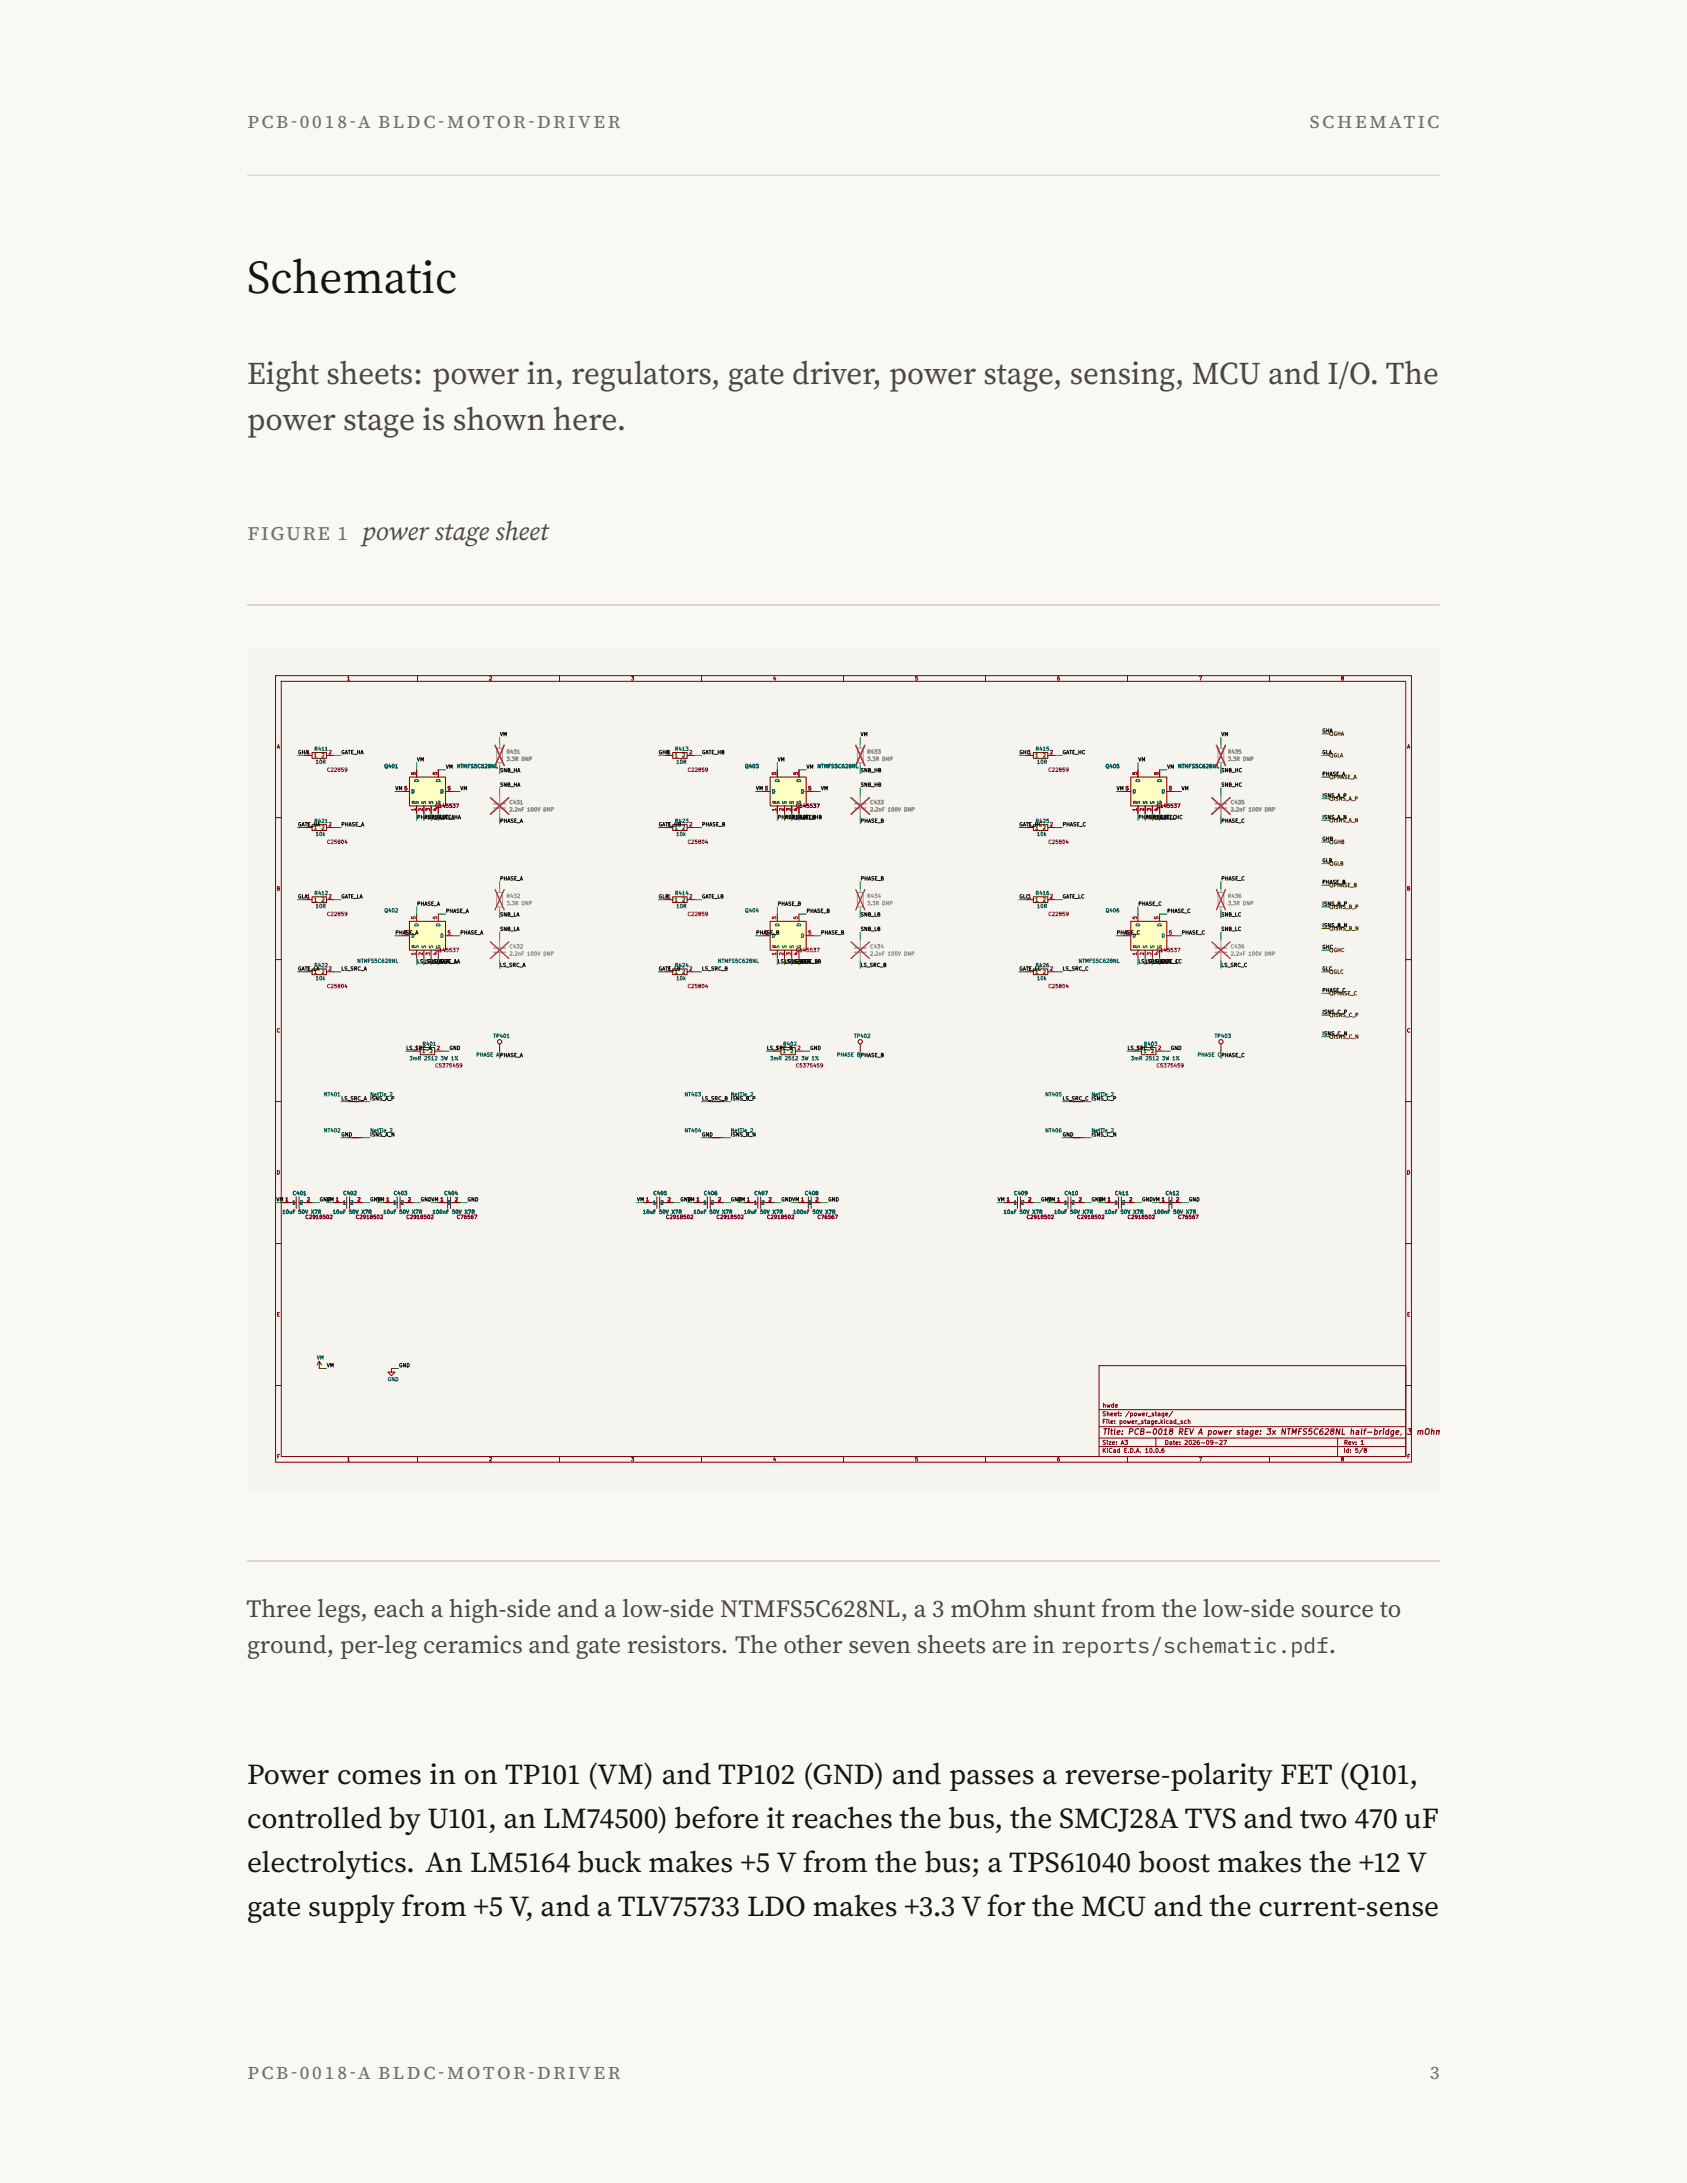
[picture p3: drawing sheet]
<svg xmlns="http://www.w3.org/2000/svg" width="216mm" height="279mm" viewBox="0 0 216 279" stroke-linecap="round" stroke-linejoin="round" font-family="sans-serif">
<defs><g id="words">
<text font-size="6" fill="#15140f" x="31.6" y="37.5">Schematic</text>
<g font-size="4" fill="#4a4740">
<text x="31.6" y="49.1">Eight sheets: power in, regulators, gate driver, power stage, sensing, MCU and I/O. The</text>
<text x="31.6" y="55.1">power stage is shown here.</text>
</g>
<g font-size="3.7" fill="#15140f">
<text x="31.6" y="228.4">Power comes in on TP101 (VM) and TP102 (GND) and passes a reverse-polarity FET (Q101,</text>
<text x="31.6" y="234">controlled by U101, an LM74500) before it reaches the bus, the SMCJ28A TVS and two 470 uF</text>
<text x="31.6" y="239.6">electrolytics. An LM5164 buck makes +5 V from the bus; a TPS61040 boost makes the +12 V</text>
<text x="31.6" y="245.3">gate supply from +5 V, and a TLV75733 LDO makes +3.3 V for the MCU and the current-sense</text>
</g>
<g font-size="3.2" fill="#4a4740">
<text x="31.5" y="206.9">Three legs, each a high-side and a low-side NTMFS5C628NL, a 3 mOhm shunt from the low-side source to</text>
<text x="31.6" y="211.5">ground, per-leg ceramics and gate resistors. The other seven sheets are in</text>
<text x="170.1" y="211.5">.</text>
</g>
<text font-size="3" fill="#77716a" x="31.6" y="69.1">FIGURE 1 power stage sheet</text>
<g font-size="2.8" fill="#77716a">
<text x="31.6" y="16.3">PCB‐0018‐A BLDC‐MOTOR‐DRIVER</text>
<text x="167.6" y="16.3">SCHEMATIC</text>
<text x="31.6" y="266">PCB‐0018‐A BLDC‐MOTOR‐DRIVER</text>
<text x="182.9" y="266">3</text>
</g>
<text font-size="2.7" fill="#4a4740" x="135.8" y="211.5">reports/schematic.pdf</text>
<g font-size=".7" fill="#840000">
<text x="141" y="183.8">Title: PCB-0018 REV A power stage: 3x NTMFS5C628NL half-bridge,</text>
<text x="179.9" y="183.8">3</text>
<text x="181.2" y="183.8">mOhm Kelvin shunts</text>
</g>
<g font-size=".5" fill="#840000">
<text x="44.3" y="87.2">1</text>
<text x="62.5" y="87.2">2</text>
<text x="80.7" y="87.2">3</text>
<text x="98.9" y="87.2">4</text>
<text x="117" y="87.2">5</text>
<text x="135.2" y="87.2">6</text>
<text x="153.4" y="87.2">7</text>
<text x="171.5" y="87.2">8</text>
<text x="35.4" y="95.9">A</text>
<text x="180" y="95.9">A</text>
<text x="35.3" y="114.1">B</text>
<text x="180" y="114.1">B</text>
<text x="35.3" y="132.3">C</text>
<text x="180" y="132.3">C</text>
<text x="35.3" y="150.4">D</text>
<text x="180" y="150.4">D</text>
<text x="35.4" y="168.6">E</text>
<text x="180" y="168.6">E</text>
<text x="141" y="185.1">Size: A3</text>
<text x="141" y="182.4">File: power_stage.kicad_sch</text>
<text x="141" y="181.4">Sheet: /power_stage/</text>
<text x="141" y="180.3">hwde</text>
<text x="149" y="185.1">Date: 2026-09-27</text>
<text x="171.9" y="185">Rev: 1</text>
<text x="35.4" y="186.8">F</text>
<text x="44.3" y="187.1">1</text>
<text x="62.5" y="187.1">2</text>
<text x="80.7" y="187.1">3</text>
<text x="98.9" y="187.1">4</text>
<text x="117" y="187.1">5</text>
<text x="135.2" y="187.1">6</text>
<text x="141" y="186.1">KiCad E.D.A. 10.0.6</text>
<text x="153.4" y="187.1">7</text>
<text x="171.5" y="187.1">8</text>
<text x="171.9" y="186.1">Id: 5/8</text>
<text x="180" y="186.8">F</text>
</g>
<g font-size=".5" fill="#0f0f0f">
<text x="63.9" y="94.3">VM</text>
<text x="110.1" y="94.3">VM</text>
<text x="156.2" y="94.3">VM</text>
<text x="169.2" y="93.9">GHA</text>
<text x="38.1" y="96.6">GHA</text>
<text x="43.6" y="96.6">GATE_HA</text>
<text x="50.5" y="101.3">VM 5</text>
<text x="53.3" y="97.6">VM</text>
<text x="57" y="98.5">VM</text>
<text x="58.9" y="101.3">VM</text>
<text x="63.9" y="100.8">SNB_HA</text>
<text x="63.9" y="98.9">SNB_HA</text>
<text x="84.2" y="96.6">GHB</text>
<text x="89.8" y="96.6">GATE_HB</text>
<text x="96.7" y="101.3">VM 5</text>
<text x="99.5" y="97.6">VM</text>
<text x="103.2" y="98.5">VM</text>
<text x="105" y="101.3">VM</text>
<text x="110.1" y="98.9">SNB_HB</text>
<text x="110.1" y="100.8">SNB_HB</text>
<text x="130.4" y="96.6">GHC</text>
<text x="135.9" y="96.6">GATE_HC</text>
<text x="142.9" y="101.3">VM 5</text>
<text x="145.6" y="97.6">VM</text>
<text x="149.3" y="98.5">VM</text>
<text x="151.2" y="101.3">VM</text>
<text x="156.2" y="100.8">SNB_HC</text>
<text x="156.2" y="98.9">SNB_HC</text>
<text x="169.2" y="99.4">PHASE_A</text>
<text x="169.2" y="96.6">GLA</text>
<text x="38.1" y="105.9">GATE_HA</text>
<text x="43.6" y="105.9">PHASE_A</text>
<text x="53.3" y="104.9">PHASE_A</text>
<text x="56.1" y="104.9">GATE_HA</text>
<text x="63.9" y="105.4">PHASE_A</text>
<text x="84.2" y="105.9">GATE_HB</text>
<text x="89.8" y="105.9">PHASE_B</text>
<text x="99.5" y="104.9">PHASE_B</text>
<text x="100.4" y="104.9">PHASE_B</text>
<text x="101.3" y="104.9">PHASE_B</text>
<text x="102.2" y="104.9">GATE_HB</text>
<text x="110.1" y="105.4">PHASE_B</text>
<text x="130.4" y="105.9">GATE_HC</text>
<text x="135.9" y="105.9">PHASE_C</text>
<text x="145.6" y="104.9">PHASE_C</text>
<text x="146.5" y="104.9">PHASE_C</text>
<text x="147.5" y="104.9">PHASE_C</text>
<text x="148.4" y="104.9">GATE_HC</text>
<text x="156.2" y="105.4">PHASE_C</text>
<text x="169.2" y="107.7">GHB</text>
<text x="169.2" y="102.2">ISNS_A_P</text>
<text x="169.2" y="104.9">ISNS_A_N</text>
<text x="63.9" y="112.8">PHASE_A</text>
<text x="110.1" y="112.8">PHASE_B</text>
<text x="156.2" y="112.8">PHASE_C</text>
<text x="169.2" y="110.5">GLB</text>
<text x="169.2" y="113.3">PHASE_B</text>
<text x="38.1" y="115.1">GLA1</text>
<text x="43.6" y="115.1">GATE_LA</text>
<text x="50.5" y="119.7">PHASE_A</text>
<text x="53.3" y="116">PHASE_A</text>
<text x="57" y="116.9">PHASE_A</text>
<text x="58.9" y="119.7">PHASE_A</text>
<text x="63.9" y="119.3">SNB_LA</text>
<text x="63.9" y="117.4">SNB_LA</text>
<text x="84.2" y="115.1">GLB</text>
<text x="89.8" y="115.1">GATE_LB</text>
<text x="96.7" y="119.7">PHASE_B</text>
<text x="99.5" y="116">PHASE_B</text>
<text x="103.2" y="116.9">PHASE_B</text>
<text x="105" y="119.7">PHASE_B</text>
<text x="110.1" y="117.4">SNB_LB</text>
<text x="110.1" y="119.3">SNB_LB</text>
<text x="130.4" y="115.1">GLC</text>
<text x="135.9" y="115.1">GATE_LC</text>
<text x="142.9" y="119.7">PHASE_C</text>
<text x="145.6" y="116">PHASE_C</text>
<text x="149.3" y="116.9">PHASE_C</text>
<text x="151.2" y="119.7">PHASE_C</text>
<text x="156.2" y="117.4">SNB_LC</text>
<text x="156.2" y="119.3">SNB_LC</text>
<text x="169.2" y="116">ISNS_B_P</text>
<text x="169.2" y="118.8">ISNS_B_N</text>
<text x="38.1" y="124.3">GATE_LA</text>
<text x="43.6" y="124.3">LS_SRC_A</text>
<text x="53.3" y="123.4">LS_SRC_A</text>
<text x="54.2" y="123.4">LS_SRC_A</text>
<text x="55.2" y="123.4">LS_SRC_A</text>
<text x="56.1" y="123.4">GATE_LA</text>
<text x="63.9" y="123.9">LS_SRC_A</text>
<text x="84.2" y="124.3">GATE_LB</text>
<text x="89.8" y="124.3">LS_SRC_B</text>
<text x="100.4" y="123.4">LS_SRC_B</text>
<text x="101.3" y="123.4">LS_SRC_B</text>
<text x="102.2" y="123.4">GATE_LB</text>
<text x="110.1" y="123.9">LS_SRC_B</text>
<text x="130.4" y="124.3">GATE_LC</text>
<text x="135.9" y="124.3">LS_SRC_C</text>
<text x="145.6" y="123.4">LS_SRC_C</text>
<text x="146.5" y="123.4">LS_SRC_C</text>
<text x="148.4" y="123.4">GATE_LC</text>
<text x="156.2" y="123.9">LS_SRC_C</text>
<text x="169.2" y="121.6">GHC</text>
<text x="169.2" y="124.3">GLC</text>
<text x="169.2" y="127.1">PHASE_C</text>
<text x="169.2" y="129.9">ISNS_C_P</text>
<text x="51.9" y="134.5">LS_SRC_A</text>
<text x="57.5" y="134.5">GND</text>
<text x="98.1" y="134.5">LS_SRC_B</text>
<text x="103.6" y="134.5">GND</text>
<text x="144.2" y="134.5">LS_SRC_C</text>
<text x="149.8" y="134.5">GND</text>
<text x="169.2" y="132.6">ISNS_C_N</text>
<text x="43.6" y="140.9">LS_SRC_A</text>
<text x="47.3" y="140.9">ISNS_A_P</text>
<text x="89.8" y="140.9">LS_SRC_B ISNS_B_P</text>
<text x="135.9" y="140.9">LS_SRC_C ISNS_C_P</text>
<text x="43.6" y="145.6">GND</text>
<text x="47.3" y="145.6">ISNS_A_N</text>
<text x="89.8" y="145.6">GND</text>
<text x="93.5" y="145.6">ISNS_B_N</text>
<text x="135.9" y="145.6">GND</text>
<text x="139.6" y="145.6">ISNS_C_N</text>
<text x="35.3" y="153.9">VM 1</text>
<text x="40.9" y="153.9">GND</text>
<text x="41.8" y="153.9">VM 1</text>
<text x="47.3" y="153.9">GND</text>
<text x="48.2" y="153.9">VM 1</text>
<text x="53.8" y="153.9">GNDVM 1</text>
<text x="59.8" y="153.9">GND</text>
<text x="81.5" y="153.9">VM 1</text>
<text x="87" y="153.9">GND</text>
<text x="87.9" y="153.9">VM 1</text>
<text x="93.5" y="153.9">GND</text>
<text x="94.4" y="153.9">VM 1</text>
<text x="99.9" y="153.9">GNDVM 1</text>
<text x="105.9" y="153.9">GND</text>
<text x="127.6" y="153.9">VM 1</text>
<text x="133.2" y="153.9">GND</text>
<text x="134.1" y="153.9">VM 1</text>
<text x="139.6" y="153.9">GND</text>
<text x="140.5" y="153.9">VM 1</text>
<text x="146.1" y="153.9">GNDVM 1</text>
<text x="152.1" y="153.9">GND</text>
<text x="41.8" y="175.1">VM</text>
<text x="51" y="175.1">GND</text>
</g>
<g font-size=".5" fill="#725600">
<text x="170.6" y="94.3">GHA</text>
<text x="170.6" y="99.8">PHASE_A</text>
<text x="170.6" y="97">GLA</text>
<text x="170.6" y="102.6">ISNS_A_P</text>
<text x="170.6" y="105.3">ISNS_A_N</text>
<text x="170.6" y="108.1">GHB</text>
<text x="170.6" y="113.7">PHASE_B</text>
<text x="170.6" y="110.9">GLB</text>
<text x="170.6" y="119.2">ISNS_B_N</text>
<text x="170.6" y="116.4">ISNS_B_P</text>
<text x="170.6" y="124.7">GLC</text>
<text x="170.6" y="122">GHC</text>
<text x="170.6" y="130.3">ISNS_C_P</text>
<text x="170.6" y="127.5">PHASE_C</text>
<text x="170.6" y="133">ISNS_C_N</text>
</g>
<g font-size=".5" fill="#a90000">
<text x="39.2" y="96.6">1</text>
<text x="42" y="96.6">2</text>
<text x="51.7" y="101.3">5</text>
<text x="53.3" y="99.3" transform="rotate(-90 53.3 99.3)">5</text>
<text x="56" y="99.3" transform="rotate(-90 56 99.3)">5</text>
<text x="57.2" y="101.3">5</text>
<text x="85.4" y="96.6">1</text>
<text x="88.1" y="96.6">2</text>
<text x="97.8" y="101.3">5</text>
<text x="99.4" y="99.3" transform="rotate(-90 99.4 99.3)">5</text>
<text x="102.2" y="99.3" transform="rotate(-90 102.2 99.3)">5</text>
<text x="103.4" y="101.3">5</text>
<text x="131.5" y="96.6">1</text>
<text x="134.3" y="96.6">2</text>
<text x="144" y="101.3">5</text>
<text x="145.6" y="99.3" transform="rotate(-90 145.6 99.3)">5</text>
<text x="148.4" y="99.3" transform="rotate(-90 148.4 99.3)">5</text>
<text x="149.5" y="101.3">5</text>
<text x="39.2" y="105.9">1</text>
<text x="42" y="105.9">2</text>
<text x="53.3" y="103.9" transform="rotate(-90 53.3 103.9)">1</text>
<text x="54.2" y="103.9" transform="rotate(-90 54.2 103.9)">2</text>
<text x="55.1" y="103.9" transform="rotate(-90 55.1 103.9)">3</text>
<text x="56" y="103.9" transform="rotate(-90 56 103.9)">4</text>
<text x="85.4" y="105.9">1</text>
<text x="88.1" y="105.9">2</text>
<text x="99.4" y="103.9" transform="rotate(-90 99.4 103.9)">1</text>
<text x="100.4" y="103.9" transform="rotate(-90 100.4 103.9)">2</text>
<text x="101.3" y="103.9" transform="rotate(-90 101.3 103.9)">3</text>
<text x="102.2" y="103.9" transform="rotate(-90 102.2 103.9)">4</text>
<text x="131.5" y="105.9">1</text>
<text x="134.3" y="105.9">2</text>
<text x="145.6" y="103.9" transform="rotate(-90 145.6 103.9)">1</text>
<text x="146.5" y="103.9" transform="rotate(-90 146.5 103.9)">2</text>
<text x="147.4" y="103.9" transform="rotate(-90 147.4 103.9)">3</text>
<text x="148.4" y="103.9" transform="rotate(-90 148.4 103.9)">4</text>
<text x="42" y="115.1">2</text>
<text x="51.7" y="119.7">5</text>
<text x="53.3" y="117.7" transform="rotate(-90 53.3 117.7)">5</text>
<text x="56" y="117.7" transform="rotate(-90 56 117.7)">5</text>
<text x="57.2" y="119.7">5</text>
<text x="85.4" y="115.1">1</text>
<text x="88.1" y="115.1">2</text>
<text x="97.8" y="119.7">5</text>
<text x="99.4" y="117.7" transform="rotate(-90 99.4 117.7)">5</text>
<text x="102.2" y="117.7" transform="rotate(-90 102.2 117.7)">5</text>
<text x="103.4" y="119.7">5</text>
<text x="131.5" y="115.1">1</text>
<text x="134.3" y="115.1">2</text>
<text x="144" y="119.7">5</text>
<text x="145.6" y="117.7" transform="rotate(-90 145.6 117.7)">5</text>
<text x="148.4" y="117.7" transform="rotate(-90 148.4 117.7)">5</text>
<text x="149.5" y="119.7">5</text>
<text x="39.2" y="124.3">1</text>
<text x="42" y="124.3">2</text>
<text x="53.3" y="122.3" transform="rotate(-90 53.3 122.3)">1</text>
<text x="54.2" y="122.3" transform="rotate(-90 54.2 122.3)">2</text>
<text x="55.1" y="122.3" transform="rotate(-90 55.1 122.3)">3</text>
<text x="56" y="122.3" transform="rotate(-90 56 122.3)">4</text>
<text x="85.4" y="124.3">1</text>
<text x="88.1" y="124.3">2</text>
<text x="99.4" y="122.3" transform="rotate(-90 99.4 122.3)">1</text>
<text x="100.4" y="122.3" transform="rotate(-90 100.4 122.3)">2</text>
<text x="101.3" y="122.3" transform="rotate(-90 101.3 122.3)">3</text>
<text x="102.2" y="122.3" transform="rotate(-90 102.2 122.3)">4</text>
<text x="131.5" y="124.3">1</text>
<text x="134.3" y="124.3">2</text>
<text x="145.6" y="122.3" transform="rotate(-90 145.6 122.3)">1</text>
<text x="146.5" y="122.3" transform="rotate(-90 146.5 122.3)">2</text>
<text x="147.4" y="122.3" transform="rotate(-90 147.4 122.3)">3</text>
<text x="148.4" y="122.3" transform="rotate(-90 148.4 122.3)">4</text>
<text x="53.1" y="134.5">1</text>
<text x="55.8" y="134.5">2</text>
<text x="99.2" y="134.5">1</text>
<text x="102" y="134.5">2</text>
<text x="145.4" y="134.5">1</text>
<text x="148.1" y="134.5">2</text>
<text x="36.4" y="153.9">1</text>
<text x="39.2" y="153.9">2</text>
<text x="42.9" y="153.9">1</text>
<text x="45.7" y="153.9">2</text>
<text x="49.4" y="153.9">1</text>
<text x="52.1" y="153.9">2</text>
<text x="56.3" y="153.9">1</text>
<text x="58.1" y="153.9">2</text>
<text x="82.6" y="153.9">1</text>
<text x="85.4" y="153.9">2</text>
<text x="89.1" y="153.9">1</text>
<text x="91.8" y="153.9">2</text>
<text x="95.5" y="153.9">1</text>
<text x="98.3" y="153.9">2</text>
<text x="102.4" y="153.9">1</text>
<text x="104.3" y="153.9">2</text>
<text x="128.8" y="153.9">1</text>
<text x="131.5" y="153.9">2</text>
<text x="135.2" y="153.9">1</text>
<text x="138" y="153.9">2</text>
<text x="141.7" y="153.9">1</text>
<text x="144.4" y="153.9">2</text>
<text x="148.6" y="153.9">1</text>
<text x="150.4" y="153.9">2</text>
</g>
<g font-size=".5" fill="#006464">
<text x="40.1" y="97">1</text>
<text x="40.2" y="96.2">R411</text>
<text x="40.3" y="97.9">10R</text>
<text x="41.1" y="97">2</text>
<text x="49.1" y="98.4">Q401</text>
<text x="52.6" y="101.7">D</text>
<text x="53.7" y="100.2" transform="rotate(-90 53.7 100.2)">D</text>
<text x="56.3" y="101.7">D</text>
<text x="56.4" y="100.2" transform="rotate(-90 56.4 100.2)">D</text>
<text x="58.4" y="98.4">NTMFS5C628NL</text>
<text x="86.3" y="97">1</text>
<text x="86.3" y="96.2">R413</text>
<text x="86.5" y="97.9">10R</text>
<text x="87.2" y="97">2</text>
<text x="95.3" y="98.4">Q403</text>
<text x="98.7" y="101.7">D</text>
<text x="99.8" y="100.2" transform="rotate(-90 99.8 100.2)">D</text>
<text x="102.4" y="101.7">D</text>
<text x="102.6" y="100.2" transform="rotate(-90 102.6 100.2)">D</text>
<text x="104.6" y="98.4">NTMFS5C628NL</text>
<text x="132.4" y="97">1</text>
<text x="132.5" y="96.2">R415</text>
<text x="132.6" y="97.9">10R</text>
<text x="133.4" y="97">2</text>
<text x="141.4" y="98.4">Q405</text>
<text x="144.9" y="101.7">D</text>
<text x="146" y="100.2" transform="rotate(-90 146 100.2)">D</text>
<text x="148.6" y="101.7">D</text>
<text x="148.8" y="100.2" transform="rotate(-90 148.8 100.2)">D</text>
<text x="150.7" y="98.4">NTMFS5C628NL</text>
<text x="40.1" y="106.3">1</text>
<text x="40.2" y="105.4">R421</text>
<text x="40.3" y="107.1">10k</text>
<text x="41.1" y="106.3">2</text>
<text x="53.7" y="103" transform="rotate(-90 53.7 103)">S</text>
<text x="54.6" y="103" transform="rotate(-90 54.6 103)">S</text>
<text x="55.5" y="103" transform="rotate(-90 55.5 103)">S</text>
<text x="56.4" y="103" transform="rotate(-90 56.4 103)">G</text>
<text x="86.3" y="106.3">1</text>
<text x="86.3" y="105.4">R423</text>
<text x="86.5" y="107.1">10k</text>
<text x="87.2" y="106.3">2</text>
<text x="99.8" y="103" transform="rotate(-90 99.8 103)">S</text>
<text x="100.8" y="103" transform="rotate(-90 100.8 103)">S</text>
<text x="101.7" y="103" transform="rotate(-90 101.7 103)">S</text>
<text x="102.6" y="103" transform="rotate(-90 102.6 103)">G</text>
<text x="132.4" y="106.3">1</text>
<text x="132.5" y="105.4">R425</text>
<text x="132.6" y="107.1">10k</text>
<text x="133.4" y="106.3">2</text>
<text x="146" y="103" transform="rotate(-90 146 103)">S</text>
<text x="146.9" y="103" transform="rotate(-90 146.9 103)">S</text>
<text x="147.8" y="103" transform="rotate(-90 147.8 103)">S</text>
<text x="148.8" y="103" transform="rotate(-90 148.8 103)">G</text>
<text x="40.1" y="115.5">1</text>
<text x="40.2" y="114.7">R412</text>
<text x="40.3" y="116.3">10R</text>
<text x="41.1" y="115.5">2</text>
<text x="49.1" y="116.9">Q402</text>
<text x="53.7" y="118.6" transform="rotate(-90 53.7 118.6)">D</text>
<text x="56.4" y="118.6" transform="rotate(-90 56.4 118.6)">D</text>
<text x="86.3" y="115.5">1</text>
<text x="86.3" y="114.7">R414</text>
<text x="86.5" y="116.3">10R</text>
<text x="87.2" y="115.5">2</text>
<text x="95.3" y="116.9">Q404</text>
<text x="99.8" y="118.6" transform="rotate(-90 99.8 118.6)">D</text>
<text x="102.6" y="118.6" transform="rotate(-90 102.6 118.6)">D</text>
<text x="132.4" y="115.5">1</text>
<text x="132.5" y="114.7">R416</text>
<text x="132.6" y="116.3">10R</text>
<text x="133.4" y="115.5">2</text>
<text x="141.4" y="116.9">Q406</text>
<text x="146" y="118.6" transform="rotate(-90 146 118.6)">D</text>
<text x="148.8" y="118.6" transform="rotate(-90 148.8 118.6)">D</text>
<text x="40.1" y="124.7">1</text>
<text x="40.2" y="123.9">R422</text>
<text x="40.3" y="125.6">10k</text>
<text x="41.1" y="124.7">2</text>
<text x="45.7" y="123.3">NTMFS5C628NL</text>
<text x="52.6" y="120.1">D</text>
<text x="53.7" y="121.4" transform="rotate(-90 53.7 121.4)">S</text>
<text x="54.6" y="121.4" transform="rotate(-90 54.6 121.4)">S</text>
<text x="55.5" y="121.4" transform="rotate(-90 55.5 121.4)">S</text>
<text x="56.3" y="120.1">D</text>
<text x="56.4" y="121.4" transform="rotate(-90 56.4 121.4)">G</text>
<text x="86.3" y="124.7">1</text>
<text x="86.3" y="123.9">R424</text>
<text x="86.5" y="125.6">10k</text>
<text x="87.2" y="124.7">2</text>
<text x="91.8" y="123.3">NTMFS5C628NL</text>
<text x="98.7" y="120.1">D</text>
<text x="99.8" y="121.4" transform="rotate(-90 99.8 121.4)">S</text>
<text x="100.8" y="121.4" transform="rotate(-90 100.8 121.4)">S</text>
<text x="101.7" y="121.4" transform="rotate(-90 101.7 121.4)">S</text>
<text x="102.4" y="120.1">D</text>
<text x="102.6" y="121.4" transform="rotate(-90 102.6 121.4)">G</text>
<text x="132.4" y="124.7">1</text>
<text x="132.5" y="123.9">R426</text>
<text x="132.6" y="125.6">10k</text>
<text x="133.4" y="124.7">2</text>
<text x="138" y="123.3">NTMFS5C628NL</text>
<text x="144.9" y="120.1">D</text>
<text x="146" y="121.4" transform="rotate(-90 146 121.4)">S</text>
<text x="146.9" y="121.4" transform="rotate(-90 146.9 121.4)">S</text>
<text x="147.8" y="121.4" transform="rotate(-90 147.8 121.4)">S</text>
<text x="148.6" y="120.1">D</text>
<text x="148.8" y="121.4" transform="rotate(-90 148.8 121.4)">G</text>
<text x="52.4" y="135.8">3mR 2512 3W 1%</text>
<text x="54" y="134.9">1</text>
<text x="54" y="134">R401</text>
<text x="54.9" y="134.9">2</text>
<text x="60.9" y="135.3">PHASE APHASE_A</text>
<text x="63.1" y="132.9">TP401</text>
<text x="98.5" y="135.8">3mR 2512 3W 1%</text>
<text x="100.1" y="134.9">1</text>
<text x="100.2" y="134">R402</text>
<text x="101.1" y="134.9">2</text>
<text x="107.1" y="135.3">PHASE BPHASE_B</text>
<text x="109.2" y="132.9">TP402</text>
<text x="144.7" y="135.8">3mR 2512 3W 1%</text>
<text x="146.3" y="134.9">1</text>
<text x="146.3" y="134">R403</text>
<text x="147.2" y="134.9">2</text>
<text x="153.2" y="135.3">PHASE CPHASE_C</text>
<text x="155.4" y="132.9">TP403</text>
<text x="41.4" y="140.4">NT401</text>
<text x="47.3" y="140.4">NetTie_2</text>
<text x="87.5" y="140.4">NT403</text>
<text x="93.5" y="140.4">NetTie_2</text>
<text x="133.7" y="140.4">NT405</text>
<text x="139.6" y="140.4">NetTie_2</text>
<text x="41.4" y="145">NT402</text>
<text x="47.3" y="145">NetTie_2</text>
<text x="87.5" y="145">NT404</text>
<text x="93.5" y="145">NetTie_2</text>
<text x="133.7" y="145">NT406</text>
<text x="139.6" y="145">NetTie_2</text>
<text x="36.1" y="155.5">10uF 50V X7R</text>
<text x="37.3" y="154.3">1</text>
<text x="37.4" y="153.1">C401</text>
<text x="38.3" y="154.3">2</text>
<text x="42.5" y="155.5">10uF 50V X7R</text>
<text x="43.8" y="154.3">1</text>
<text x="43.9" y="153.1">C402</text>
<text x="44.8" y="154.3">2</text>
<text x="49" y="155.5">10uF 50V X7R</text>
<text x="50.3" y="154.3">1</text>
<text x="50.3" y="153.1">C403</text>
<text x="51.2" y="154.3">2</text>
<text x="55.3" y="155.5">100nF 50V X7R</text>
<text x="56.8" y="153.1">C404</text>
<text x="57.2" y="154.3">1</text>
<text x="57.2" y="154.3">2</text>
<text x="82.2" y="155.5">10uF 50V X7R</text>
<text x="83.5" y="154.3">1</text>
<text x="83.6" y="153.1">C405</text>
<text x="84.5" y="154.3">2</text>
<text x="88.7" y="155.5">10uF 50V X7R</text>
<text x="90" y="154.3">1</text>
<text x="90" y="153.1">C406</text>
<text x="90.9" y="154.3">2</text>
<text x="95.1" y="155.5">10uF 50V X7R</text>
<text x="96.4" y="154.3">1</text>
<text x="96.5" y="153.1">C407</text>
<text x="97.4" y="154.3">2</text>
<text x="101.4" y="155.5">100nF 50V X7R</text>
<text x="102.9" y="153.1">C408</text>
<text x="103.3" y="154.3">1</text>
<text x="103.4" y="154.3">2</text>
<text x="128.4" y="155.5">10uF 50V X7R</text>
<text x="129.7" y="154.3">1</text>
<text x="129.7" y="153.1">C409</text>
<text x="130.6" y="154.3">2</text>
<text x="134.8" y="155.5">10uF 50V X7R</text>
<text x="136.1" y="154.3">1</text>
<text x="136.2" y="153.1">C410</text>
<text x="137.1" y="154.3">2</text>
<text x="141.3" y="155.5">10uF 50V X7R</text>
<text x="142.6" y="154.3">1</text>
<text x="142.6" y="153.1">C411</text>
<text x="143.5" y="154.3">2</text>
<text x="147.6" y="155.5">100nF 50V X7R</text>
<text x="149.1" y="153.1">C412</text>
<text x="149.5" y="154.3">1</text>
<text x="149.5" y="154.3">2</text>
<text x="40.5" y="174.1">VM</text>
<text x="49.6" y="176.9">GND</text>
</g>
<g font-size=".5" fill="#840084">
<text x="41.8" y="98.9">C22859</text>
<text x="87.9" y="98.9">C22859</text>
<text x="134.1" y="98.9">C22859</text>
<text x="55.6" y="103.5">C145537</text>
<text x="101.8" y="103.5">C145537</text>
<text x="147.9" y="103.5">C145537</text>
<text x="41.8" y="108.1">C25804</text>
<text x="87.9" y="108.1">C25804</text>
<text x="134.1" y="108.1">C25804</text>
<text x="41.8" y="117.3">C22859</text>
<text x="87.9" y="117.3">C22859</text>
<text x="134.1" y="117.3">C22859</text>
<text x="55.6" y="122">C145537</text>
<text x="101.8" y="122">C145537</text>
<text x="147.9" y="122">C145537</text>
<text x="41.8" y="126.6">C25804</text>
<text x="87.9" y="126.6">C25804</text>
<text x="134.1" y="126.6">C25804</text>
<text x="55.6" y="136.7">C5375459</text>
<text x="101.8" y="136.7">C5375459</text>
<text x="147.9" y="136.7">C5375459</text>
<text x="39" y="156.1">C2918502</text>
<text x="45.5" y="156.1">C2918502</text>
<text x="51.9" y="156.1">C2918502</text>
<text x="58.4" y="156.1">C76567</text>
<text x="85.2" y="156.1">C2918502</text>
<text x="91.6" y="156.1">C2918502</text>
<text x="98.1" y="156.1">C2918502</text>
<text x="104.6" y="156.1">C76567</text>
<text x="131.3" y="156.1">C2918502</text>
<text x="137.8" y="156.1">C2918502</text>
<text x="144.2" y="156.1">C2918502</text>
<text x="150.7" y="156.1">C76567</text>
</g>
<g font-size=".5" fill="#939391">
<text x="64.8" y="96.6">R431</text>
<text x="64.8" y="97.5">3.3R DNP</text>
<text x="110.9" y="96.6">R433</text>
<text x="110.9" y="97.5">3.3R DNP</text>
<text x="157.1" y="96.6">R435</text>
<text x="157.1" y="97.5">3.3R DNP</text>
<text x="65.1" y="103">C431</text>
<text x="65.1" y="104">2.2nF 100V DNP</text>
<text x="111.3" y="103">C433</text>
<text x="111.3" y="104">2.2nF 100V DNP</text>
<text x="157.4" y="103">C435</text>
<text x="157.4" y="104">2.2nF 100V DNP</text>
<text x="64.8" y="115">R432</text>
<text x="64.8" y="116">3.3R DNP</text>
<text x="110.9" y="115">R434</text>
<text x="110.9" y="116">3.3R DNP</text>
<text x="157.1" y="115">R436</text>
<text x="157.1" y="116">3.3R DNP</text>
<text x="65.1" y="121.5">C432</text>
<text x="65.1" y="122.4">2.2nF 100V DNP</text>
<text x="111.3" y="121.5">C434</text>
<text x="111.3" y="122.4">2.2nF 100V DNP</text>
<text x="157.4" y="121.5">C436</text>
<text x="157.4" y="122.4">2.2nF 100V DNP</text>
</g>
</g></defs>
<path d="M0 0h215.9v279.4h-215.9z" fill="#faf8f3"/>
<path d="M31.6 22.4h152.7" fill="none" stroke="#ded8ca" stroke-width=".18"/>
<path d="M31.6 77.4h152.7" fill="none" stroke="#ded8ca" stroke-width=".26"/>
<path d="M31.6 82.8h152.7v108h-152.7z" fill="#f5f4ef" stroke="#f5f4ef" stroke-width=".13"/>
<g fill="none" stroke="#840000" stroke-width=".13">
<path d="M35.3 86.5h145.3v100.6h-145.3zM36 87.2h143.9v99.2h-143.9zM53.4 86.5v.7M71.6 86.5v.7M89.8 86.5v.7M108 86.5v.7M126.1 86.5v.7M144.3 86.5v.7M162.5 86.5v.7M35.3 104.6h.7M179.9 104.6h.7M35.3 122.8h.7"/>
<path d="M179.9 122.8h.7M35.3 141h.7M35.3 159.2h.7M90.7 141h1.9M179.9 141h.7M179.9 159.2h.7M35.3 177.3h.7M140.7 174.8h39.2v11.6h-39.2zM179.9 177.3h.7M53.4 186.4v.7M71.6 186.4v.7M89.8 186.4v.7"/>
<path d="M108 186.4v.7M126.1 186.4v.7M140.7 185.1h39.2M140.7 184.1h39.2M140.7 182.6h39.2M140.7 180.4h39.2M144.3 186.4v.7M147.9 184.1v1M162.5 186.4v.7M171.2 184.1v2.3"/>
</g>
<path d="M109.7 95.8h.8v1.8h-.8zM110.1 95.3v.5M110.1 97.6v.5" fill="none" stroke="#9c9b98" stroke-width=".13"/>
<path d="M109.5 95.4l1.2 2.6M110.7 95.4l-1.2 2.6" fill="none" stroke="#e12e31" stroke-width=".17"/>
<path d="M98.6 117.9h4.6v3.7h-4.6z" fill="#ffffc2"/>
<g fill="none" stroke="#840000" stroke-width=".13">
<path d="M97.6 119.8h1M98.6 117.9h4.6v3.7h-4.6zM99.5 117v.9M102.2 117v.9M103.2 119.8h.9M99.5 121.6v.9M100.4 121.6v.9M101.3 121.6v.9M102.2 121.6v.9"/>
<circle cx="99" cy="121.1" r=".14"/>
</g>
<path d="M86.1 124h1.8v.8h-1.8z" fill="#ffffc2"/>
<g fill="none" stroke="#840000" stroke-width=".13">
<path d="M85.2 124.4h.9M86.1 124h1.8v.8h-1.8zM87.9 124.4h1M110.1 133.6v.9"/>
<circle cx="110.1" cy="133.3" r=".28"/>
</g>
<path d="M99.9 134.1h1.9v.9h-1.9z" fill="#ffffc2"/>
<path d="M99 134.5h.9M99.9 134.1h1.9v.9h-1.9zM101.8 134.5h.9" fill="none" stroke="#840000" stroke-width=".13"/>
<path d="M132.3 114.8h1.8v.7h-1.8z" fill="#ffffc2"/>
<path d="M131.3 115.1h1M132.3 114.8h1.8v.7h-1.8zM134.1 115.1h.9" fill="none" stroke="#840000" stroke-width=".13"/>
<path d="M132.3 105.5h1.8v.8h-1.8z" fill="#ffffc2"/>
<path d="M131.3 105.9h1M132.3 105.5h1.8v.8h-1.8zM134.1 105.9h.9" fill="none" stroke="#840000" stroke-width=".13"/>
<path d="M155.5 121.3h1.5M155.5 121.9h1.5" fill="none" stroke="#9c9b98" stroke-width=".18"/>
<path d="M155.9 114.2h.7v1.9h-.7zM156.3 113.8v.4M156.3 116.1v.4M156.3 120.2v1M156.3 122v1" fill="none" stroke="#9c9b98" stroke-width=".13"/>
<path d="M155.7 113.8l1.1 2.7M156.8 113.8l-1.1 2.7M155.1 120.5l2.3 2.2M157.4 120.5l-2.3 2.2" fill="none" stroke="#e12e31" stroke-width=".17"/>
<path d="M98.6 99.5h4.6v3.6h-4.6z" fill="#ffffc2"/>
<g fill="none" stroke="#840000" stroke-width=".13">
<path d="M98.6 99.5h4.6v3.6h-4.6zM99.5 98.5v1M102.2 98.5v1M97.6 101.3h1M99.5 103.1v1M100.4 103.1v1M101.3 103.1v1M102.2 103.1v1M103.2 101.3h.9"/>
<circle cx="99" cy="102.7" r=".14"/>
</g>
<path d="M144.7 99.5h4.6v3.6h-4.6z" fill="#ffffc2"/>
<g fill="none" stroke="#840000" stroke-width=".13">
<path d="M144.7 99.5h4.6v3.6h-4.6zM145.6 98.5v1M148.4 98.5v1M143.8 101.3h.9M145.6 103.1v1M146.6 103.1v1M147.5 103.1v1M148.4 103.1v1M149.3 101.3h1M63.9 133.6v.9"/>
<circle cx="145.2" cy="102.7" r=".14"/>
<circle cx="63.9" cy="133.3" r=".28"/>
</g>
<path d="M109.4 102.9h1.4M109.4 103.4h1.4M109.4 121.3h1.4M109.4 121.9h1.4" fill="none" stroke="#9c9b98" stroke-width=".18"/>
<path d="M109.7 114.2h.8v1.9h-.8zM110.1 101.8v1M110.1 103.5v1M110.1 113.8v.4M110.1 116.1v.4M110.1 120.2v1M110.1 122v1" fill="none" stroke="#9c9b98" stroke-width=".13"/>
<path d="M108.9 102.1l2.4 2.1M109.5 113.8l1.2 2.7M110.7 113.8l-1.2 2.7M111.3 102.1l-2.4 2.1M108.9 120.5l2.4 2.2M111.3 120.5l-2.4 2.2" fill="none" stroke="#e12e31" stroke-width=".17"/>
<path d="M144.7 117.9h4.6v3.7h-4.6z" fill="#ffffc2"/>
<g fill="none" stroke="#840000" stroke-width=".13">
<path d="M143.8 119.8h.9M144.7 117.9h4.6v3.7h-4.6zM145.6 117v.9M148.4 117v.9M149.3 119.8h1M145.6 121.6v.9M146.6 121.6v.9M147.5 121.6v.9M148.4 121.6v.9M156.3 133.6v.9M128.6 153.9h1.6M130.2 153.2v1.5"/>
<path d="M130.6 153.9h1.7M130.6 153.2v1.5M135 153.9h1.7M136.7 153.2v1.5M136.9 145.6h1.8M137.1 153.9h1.6M137.1 153.2v1.5"/>
<circle cx="145.2" cy="121.1" r=".14"/>
<circle cx="156.3" cy="133.3" r=".28"/>
</g>
<path d="M155.5 102.9h1.5M155.5 103.4h1.5" fill="none" stroke="#9c9b98" stroke-width=".18"/>
<path d="M155.9 95.8h.7v1.8h-.7zM156.3 95.3v.5M156.3 97.6v.5M156.3 101.8v1M156.3 103.5v1" fill="none" stroke="#9c9b98" stroke-width=".13"/>
<path d="M155.7 95.4l1.1 2.6M156.8 95.4l-1.1 2.6M155.1 102.1l2.3 2.1M157.4 102.1l-2.3 2.1" fill="none" stroke="#e12e31" stroke-width=".17"/>
<path d="M146.1 134.1h1.8v.9h-1.8z" fill="#ffffc2"/>
<path d="M145.2 134.5h.9M146.1 134.1h1.8v.9h-1.8zM147.9 134.5h1" fill="none" stroke="#840000" stroke-width=".13"/>
<path d="M132.3 96.3h1.8v.8h-1.8z" fill="#ffffc2"/>
<path d="M131.3 96.7h1M132.3 96.3h1.8v.8h-1.8zM134.1 96.7h.9M141.5 153.9h1.6M143.1 153.2v1.5M143.5 153.9h1.7M143.5 153.2v1.5M148.4 153.9h1.2M149.6 153.2v1.5M150 153.9h1.2M150 153.2v1.5" fill="none" stroke="#840000" stroke-width=".13"/>
<path d="M132.3 124h1.8v.8h-1.8z" fill="#ffffc2"/>
<g fill="none" stroke="#840000" stroke-width=".13">
<path d="M131.3 124.4h1M132.3 124h1.8v.8h-1.8zM134.1 124.4h.9M49.2 153.9h1.6M50.8 153.2v1.5M51.2 153.9h1.7M51.2 153.2v1.5M56.1 153.9h1.2M57.3 153.2v1.5M57.7 153.9h1.2M57.7 153.2v1.5M136.9 141h1.8"/>
<path d="M40.9 175.2h.1M40.9 174.2l-.3 .5M40.9 174.2l.2 .5M40.9 174.2v1M50.1 175.2v.4h.5l-.5 .5-.5-.5h.5M50.1 175.2h.1"/>
</g>
<path d="M63.6 114.2h.7v1.9h-.7zM63.9 113.8v.4M63.9 116.1v.4" fill="none" stroke="#9c9b98" stroke-width=".13"/>
<path d="M63.4 113.8l1.1 2.7M64.5 113.8l-1.1 2.7" fill="none" stroke="#e12e31" stroke-width=".17"/>
<path d="M86.1 105.5h1.8v.8h-1.8z" fill="#ffffc2"/>
<path d="M85.2 105.9h.9M86.1 105.5h1.8v.8h-1.8zM87.9 105.9h1M82.4 153.9h1.7M84.1 153.2v1.5M84.4 153.9h1.7M84.4 153.2v1.5M88.9 153.9h1.6M90.5 153.2v1.5M90.9 153.9h1.7M90.9 153.2v1.5" fill="none" stroke="#840000" stroke-width=".13"/>
<path d="M63.6 95.8h.7v1.8h-.7zM63.9 95.3v.5M63.9 97.6v.5M63.9 101.8v1M63.9 103.5v1M63.9 120.2v1M63.9 122v1" fill="none" stroke="#9c9b98" stroke-width=".13"/>
<path d="M63.4 95.4l1.1 2.6M64.5 95.4l-1.1 2.6M62.8 102.1l2.3 2.1M65.1 102.1l-2.3 2.1M62.8 120.5l2.3 2.2M65.1 120.5l-2.3 2.2" fill="none" stroke="#e12e31" stroke-width=".17"/>
<path d="M63.2 102.9h1.5M63.2 103.4h1.5M63.2 121.3h1.5M63.2 121.9h1.5" fill="none" stroke="#9c9b98" stroke-width=".18"/>
<path d="M86.1 96.3h1.8v.8h-1.8z" fill="#ffffc2"/>
<path d="M85.2 96.7h.9M86.1 96.3h1.8v.8h-1.8zM87.9 96.7h1" fill="none" stroke="#840000" stroke-width=".13"/>
<path d="M39.9 114.8h1.9v.7h-1.9z" fill="#ffffc2"/>
<path d="M39 115.1h.9M39.9 114.8h1.9v.7h-1.9zM41.8 115.1h.9" fill="none" stroke="#840000" stroke-width=".13"/>
<path d="M86.1 114.8h1.8v.7h-1.8z" fill="#ffffc2"/>
<path d="M85.2 115.1h.9M86.1 114.8h1.8v.7h-1.8zM87.9 115.1h1M44.6 141h1.8" fill="none" stroke="#840000" stroke-width=".13"/>
<path d="M39.9 124h1.9v.8h-1.9z" fill="#ffffc2"/>
<path d="M39 124.4h.9M39.9 124h1.9v.8h-1.9zM41.8 124.4h.9" fill="none" stroke="#840000" stroke-width=".13"/>
<path d="M53.8 134.1h1.8v.9h-1.8z" fill="#ffffc2"/>
<path d="M52.9 134.5h.9M53.8 134.1h1.8v.9h-1.8zM55.6 134.5h1" fill="none" stroke="#840000" stroke-width=".13"/>
<path d="M52.4 117.9h4.6v3.7h-4.6z" fill="#ffffc2"/>
<g fill="none" stroke="#840000" stroke-width=".13">
<path d="M51.5 119.8h.9M52.4 117.9h4.6v3.7h-4.6zM53.3 117v.9M56.1 117v.9M57 119.8h.9M53.3 121.6v.9M54.2 121.6v.9M55.2 121.6v.9M56.1 121.6v.9M36.2 153.9h1.7M37.9 153.2v1.5M38.3 153.9h1.6"/>
<path d="M38.3 153.2v1.5M42.7 153.9h1.7M44.4 153.2v1.5M44.6 145.6h1.8M44.7 153.9h1.7M44.7 153.2v1.5"/>
<circle cx="52.9" cy="121.1" r=".14"/>
</g>
<path d="M39.9 96.3h1.9v.8h-1.9z" fill="#ffffc2"/>
<path d="M39 96.7h.9M39.9 96.3h1.9v.8h-1.9zM41.8 96.7h.9M90.7 145.6h1.9M95.3 153.9h1.7M97 153.2v1.5M97.4 153.9h1.6M97.4 153.2v1.5M102.2 153.9h1.2M103.4 153.2v1.5M103.8 153.9h1.2M103.8 153.2v1.5" fill="none" stroke="#840000" stroke-width=".13"/>
<path d="M39.9 105.5h1.9v.8h-1.9z" fill="#ffffc2"/>
<path d="M39 105.9h.9M39.9 105.5h1.9v.8h-1.9zM41.8 105.9h.9" fill="none" stroke="#840000" stroke-width=".13"/>
<path d="M52.4 99.5h4.6v3.6h-4.6z" fill="#ffffc2"/>
<g fill="none" stroke="#840000" stroke-width=".13">
<path d="M52.4 99.5h4.6v3.6h-4.6zM53.3 98.5v1M56.1 98.5v1M99.5 98.5v1M102.2 98.5v1M145.6 98.5v1M148.4 98.5v1M51.5 101.3h.9M53.3 103.1v1M54.2 103.1v1M55.2 103.1v1M56.1 103.1v1"/>
<path d="M57 101.3h.9M97.6 101.3h1M99.5 103.1v1M100.4 103.1v1M101.3 103.1v1M102.2 103.1v1M103.2 101.3h.9M143.8 101.3h.9M145.6 103.1v1M146.6 103.1v1M147.5 103.1v1M148.4 103.1v1"/>
<path d="M149.3 101.3h1M36.2 153.9h1M39 153.9h.9M42.7 153.9h.9M45.5 153.9h.9M49.2 153.9h.9M51.9 153.9h1M56.1 153.9h.9M57.9 153.9h1M82.4 153.9h.9M85.2 153.9h.9M88.9 153.9h.9"/>
<path d="M91.6 153.9h1M95.3 153.9h.9M98.1 153.9h.9M102.2 153.9h1M104.1 153.9h.9M128.6 153.9h.9M131.3 153.9h1M135 153.9h.9M137.8 153.9h.9M141.5 153.9h.9M144.3 153.9h.9M148.4 153.9h.9"/>
<path d="M150.3 153.9h.9"/>
<circle cx="52.9" cy="102.7" r=".14"/>
</g>
<g fill="none" stroke="#725600" stroke-width=".13">
<path d="M170.3 99.2h.3v.5h-.3l-.2-.2zM170.3 93.7h.3v.4h-.3l-.2-.2zM170.3 96.5h.3v.4h-.3l-.2-.2zM170.1 110.5l.2-.2h.3v.5h-.3zM170.3 107.5h.3v.5h-.3l-.2-.2zM170.3 118.6h.3v.5h-.3l-.2-.3zM170.3 115.8h.3v.5h-.3l-.2-.2zM170.3 102h.3v.5h-.3l-.2-.3zM170.3 104.8h.3v.4h-.3l-.2-.2zM170.3 113.1h.3v.4h-.3l-.2-.2zM170.3 132.5h.3v.4h-.3l-.2-.2zM170.3 129.7h.3v.4h-.3l-.2-.2z"/>
<path d="M170.3 124.1h.3v.5h-.3l-.2-.2zM170.3 121.4h.3v.4h-.3l-.2-.2zM170.3 126.9h.3v.5h-.3l-.2-.3z"/>
</g>
<g fill="none" stroke="#009600" stroke-width=".13">
<path d="M38.1 96.7h.9M42.7 96.7h.9M53.3 97.6v.9M56.1 98.5h.9M63.9 94.4v.9M63.9 98.1v.9M84.2 96.7h1M88.9 96.7h.9M99.5 97.6v.9M102.2 98.5h1M110.1 94.4v.9M110.1 98.1v.9"/>
<path d="M130.4 96.7h.9M135 96.7h.9M145.6 97.6v.9M148.4 98.5h.9M156.3 94.4v.9M156.3 98.1v.9M169.2 96.7h.9M169.2 99.5h.9M169.2 93.9h.9M38.1 115.1h.9M38.1 105.9h.9M42.7 115.1h.9"/>
<path d="M42.7 105.9h.9M50.6 119.8h.9M50.6 101.3h.9M53.3 104.1v.9M53.3 116.1v.9M54.2 104.1v.9M55.2 104.1v.9M56.1 117h.9M56.1 104.1v.9M57.9 119.8h1M57.9 101.3h1M63.9 100.8v1"/>
<path d="M63.9 104.5v1M63.9 112.8v1M63.9 116.5v1M63.9 119.3v.9M84.2 115.1h1M84.2 105.9h1M88.9 115.1h.9M88.9 105.9h.9M96.7 119.8h.9M96.7 101.3h.9M99.5 104.1v.9M99.5 116.1v.9"/>
<path d="M100.4 104.1v.9M101.3 104.1v.9M102.2 117h1M102.2 104.1v.9M104.1 119.8h.9M104.1 101.3h.9M110.1 100.8v1M110.1 104.5v1M110.1 112.8v1M110.1 116.5v1M110.1 119.3v.9M130.4 115.1h.9"/>
<path d="M130.4 105.9h.9M135 115.1h.9M135 105.9h.9M142.9 119.8h.9M142.9 101.3h.9M145.6 104.1v.9M145.6 116.1v.9M146.6 104.1v.9M147.5 104.1v.9M148.4 117h.9M148.4 104.1v.9M150.3 119.8h.9"/>
<path d="M150.3 101.3h.9M156.3 100.8v1M156.3 104.5v1M156.3 112.8v1M156.3 116.5v1M156.3 119.3v.9M169.2 102.2h.9M169.2 105h.9M169.2 107.8h.9M169.2 110.5h.9M169.2 113.3h.9M169.2 116.1h.9"/>
<path d="M169.2 118.8h.9M38.1 124.4h.9M42.7 124.4h.9M51.9 134.5h1M53.3 122.5v1M54.2 122.5v1M55.2 122.5v1M56.1 122.5v1M56.6 134.5h.9M63.9 123v.9M63.9 134.5v1M84.2 124.4h1"/>
<path d="M88.9 124.4h.9M98.1 134.5h.9M99.5 122.5v1M100.4 122.5v1M101.3 122.5v1M102.2 122.5v1M102.7 134.5h.9M110.1 123v.9M110.1 134.5v1M130.4 124.4h.9M135 124.4h.9M144.3 134.5h.9"/>
<path d="M145.6 122.5v1M146.6 122.5v1M147.5 122.5v1M148.4 122.5v1M148.9 134.5h.9M156.3 123v.9M156.3 134.5v1M169.2 124.4h.9M169.2 121.6h.9M169.2 127.1h.9M169.2 129.9h.9M169.2 132.7h.9"/>
<path d="M35.3 153.9h.9M39.9 153.9h1M41.8 153.9h.9M43.6 141h1M43.6 145.6h1M46.4 153.9h.9M46.4 141h.9M46.4 145.6h.9M48.2 153.9h1M52.9 153.9h.9M55.2 153.9h.9M58.9 153.9h.9"/>
<path d="M81.5 153.9h.9M86.1 153.9h.9M87.9 153.9h1M89.8 141h.9M89.8 145.6h.9M92.6 153.9h.9M92.6 141h.9M92.6 145.6h.9M94.4 153.9h.9M99 153.9h.9M101.3 153.9h.9M105 153.9h.9"/>
<path d="M127.6 153.9h1M132.3 153.9h.9M134.1 153.9h.9M135.9 141h1M135.9 145.6h1M138.7 153.9h.9M138.7 141h.9M138.7 145.6h.9M140.6 153.9h.9M145.2 153.9h.9M147.5 153.9h.9M151.2 153.9h.9"/>
<path d="M40.9 175.2h.9M50.1 175.2h.9"/>
</g>
<path d="M63.9 95.3v.5M63.9 97.6v.5M110.1 95.3v.5M110.1 97.6v.5M156.3 95.3v.5M156.3 97.6v.5M63.9 101.8v1M63.9 103.5v1M110.1 101.8v1M110.1 103.5v1M156.3 101.8v1M156.3 103.5v1" fill="none" stroke="#9c9b98" stroke-width=".13"/>
<path d="M63.4 95.4l1.1 2.6M64.5 95.4l-1.1 2.6M109.5 95.4l1.2 2.6M110.7 95.4l-1.2 2.6M155.7 95.4l1.1 2.6M156.8 95.4l-1.1 2.6M62.8 102.1l2.3 2.1M65.1 102.1l-2.3 2.1M108.9 102.1l2.4 2.1M111.3 102.1l-2.4 2.1M155.1 102.1l2.3 2.1M157.4 102.1l-2.3 2.1" fill="none" stroke="#e12e31" stroke-width=".17"/>
<path d="M31.6 199.8h152.7" fill="none" stroke="#ded8ca" stroke-width=".26"/>
<use href="#words"/>
</svg>
